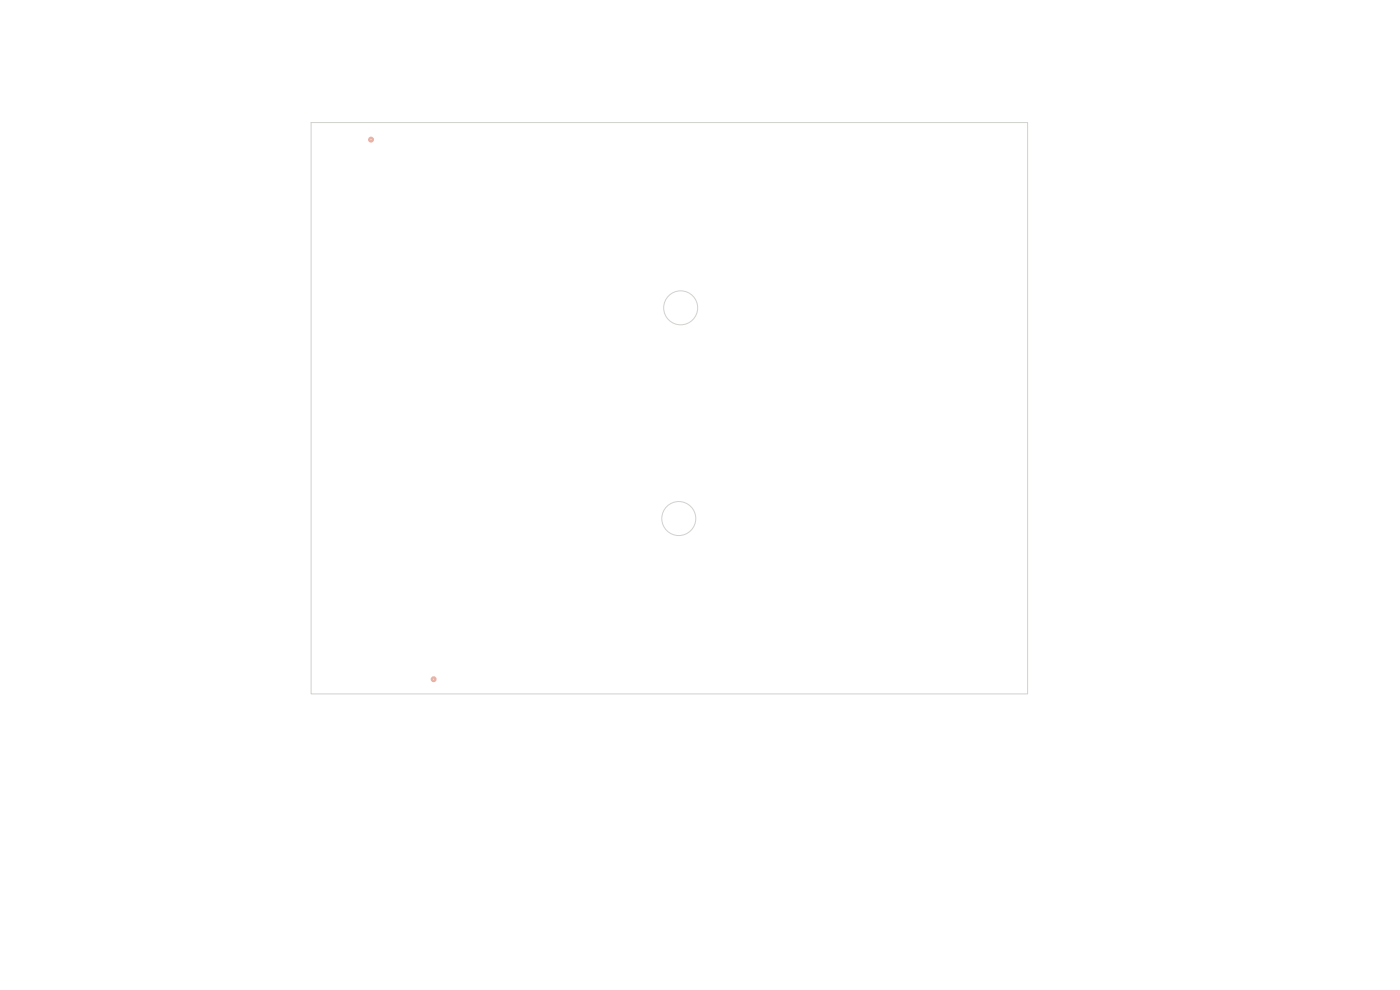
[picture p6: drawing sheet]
<svg xmlns="http://www.w3.org/2000/svg" width="297mm" height="210mm" viewBox="0 0 297 210" stroke-linecap="round" stroke-linejoin="round" font-family="sans-serif">
<g fill="none" stroke="#e8b2a7" stroke-width=".51">
<circle cx="78.7" cy="29.6" r=".38"/>
<circle cx="92" cy="144.1" r=".38"/>
</g>
<g fill="none" stroke="#d0d2cd" stroke-width=".21">
<path d="M66 26h152v121.2h-152z"/>
<circle cx="144.4" cy="65.3" r="3.6"/>
<circle cx="144" cy="110" r="3.6"/>
</g>
</svg>
